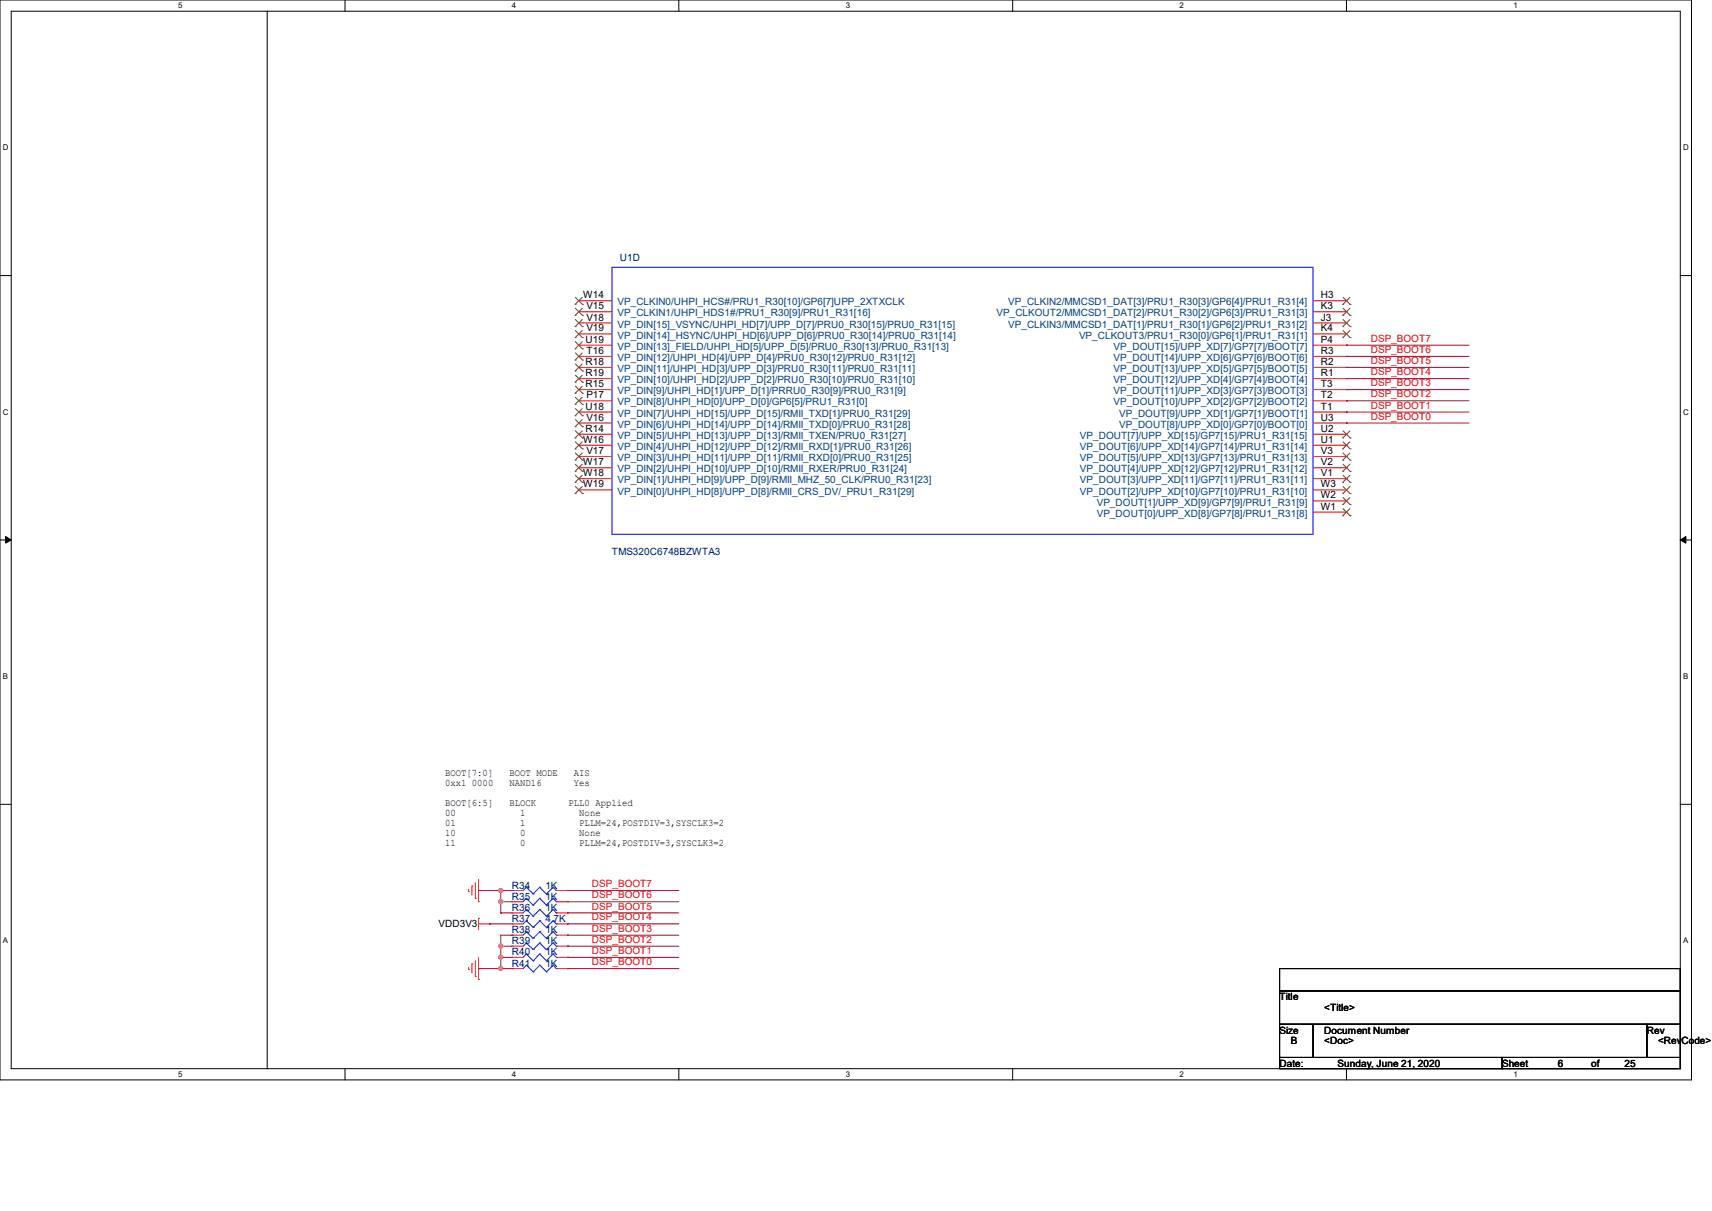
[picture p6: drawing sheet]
<svg xmlns="http://www.w3.org/2000/svg" width="297mm" height="210mm" viewBox="0 0 297 210" stroke-linecap="round" stroke-linejoin="round" font-family="sans-serif">
<defs><g id="words">
<g font-size="1.7" fill="#000080">
<text x="107.5" y="45.3">U1D</text>
<text x="106.2" y="96.2">TMS320C6748BZWTA3</text>
<text x="88.8" y="154.1">R34</text>
<text x="94.6" y="154.1">1K</text>
<text x="88.8" y="159.9">R37</text>
<text x="88.8" y="158">R36</text>
<text x="88.8" y="161.8">R38</text>
<text x="88.8" y="156">R35</text>
<text x="94.6" y="159.9">4.7K</text>
<text x="94.6" y="158">1K</text>
<text x="94.6" y="161.8">1K</text>
<text x="94.6" y="156">1K</text>
<text x="88.8" y="165.7">R40</text>
<text x="88.8" y="163.8">R39</text>
<text x="88.8" y="167.6">R41</text>
<text x="94.6" y="165.7">1K</text>
<text x="94.6" y="163.8">1K</text>
<text x="94.6" y="167.6">1K</text>
</g>
<g font-size="1.7">
<text x="101.2" y="51.7">W14</text>
<text x="101.7" y="53.6">V15</text>
<text x="229.1" y="51.7">H3</text>
<text x="229.1" y="53.6">K3</text>
<text x="101.6" y="59.4">U19</text>
<text x="101.7" y="55.6">V18</text>
<text x="101.7" y="57.5">V19</text>
<text x="229.1" y="55.6">J3</text>
<text x="229.1" y="57.5">K4</text>
<text x="229.1" y="59.4">P4</text>
<text x="101.6" y="63.3">R18</text>
<text x="101.6" y="65.2">R19</text>
<text x="101.8" y="61.4">T16</text>
<text x="229.1" y="61.4">R3</text>
<text x="229.1" y="63.3">R2</text>
<text x="229.1" y="65.2">R1</text>
<text x="101.6" y="67.1">R15</text>
<text x="101.6" y="71">U18</text>
<text x="101.7" y="69.1">P17</text>
<text x="229.1" y="67.1">T3</text>
<text x="229.1" y="69.1">T2</text>
<text x="229.1" y="71">T1</text>
<text x="101.2" y="76.8">W16</text>
<text x="101.6" y="74.9">R14</text>
<text x="101.7" y="72.9">V16</text>
<text x="229.1" y="72.9">U3</text>
<text x="229.1" y="74.9">U2</text>
<text x="229.1" y="76.8">U1</text>
<text x="101.2" y="80.7">W17</text>
<text x="101.2" y="82.6">W18</text>
<text x="101.7" y="78.7">V17</text>
<text x="229.1" y="78.7">V3</text>
<text x="229.1" y="80.7">V2</text>
<text x="229.1" y="82.6">V1</text>
<text x="101.2" y="84.5">W19</text>
<text x="229.1" y="84.5">W3</text>
<text x="229.1" y="86.4">W2</text>
<text x="229.1" y="88.4">W1</text>
<text x="77.2" y="134.6">BOOT[7:0]</text>
<text x="77.2" y="136.4">0xx1 0000</text>
<text x="88.4" y="134.6">BOOT MODE</text>
<text x="88.4" y="136.4">NAND16</text>
<text x="99.6" y="134.6">AIS</text>
<text x="99.6" y="136.4">Yes</text>
<text x="77.2" y="139.8">BOOT[6:5]</text>
<text x="77.2" y="141.6">00</text>
<text x="77.2" y="143.3">01</text>
<text x="88.4" y="139.8">BLOCK</text>
<text x="90.3" y="141.6">1</text>
<text x="90.3" y="143.3">1</text>
<text x="98.6" y="139.8">PLL0 Applied</text>
<text x="100.5" y="141.6">None</text>
<text x="100.5" y="143.3">PLLM=24,POSTDIV=3,SYSCLK3=2</text>
<text x="77.2" y="145">10</text>
<text x="77.2" y="146.8">11</text>
<text x="90.3" y="145">0</text>
<text x="90.3" y="146.8">0</text>
<text x="100.5" y="145">None</text>
<text x="100.5" y="146.8">PLLM=24,POSTDIV=3,SYSCLK3=2</text>
<text x="76.1" y="160.7">VDD3V3</text>
<text x="222" y="173.4">Title</text>
<text x="222" y="179.2">Size</text>
<text x="229.7" y="175.3">&lt;Title&gt;</text>
<text x="229.7" y="179.2">Document Number</text>
<text x="285.7" y="179.2">Rev</text>
<text x="222" y="185">Date:</text>
<text x="223.9" y="181.1">B</text>
<text x="229.7" y="181.1">&lt;Doc&gt;</text>
<text x="232.1" y="185">Sunday, June 21, 2020</text>
<text x="260.6" y="185">Sheet</text>
<text x="270.2" y="185">6</text>
<text x="276" y="185">of</text>
<text x="281.8" y="185">25</text>
<text x="287.7" y="181.1">&lt;RevCode&gt;</text>
</g>
<g font-size="1.7" fill="#004080">
<text x="107.1" y="53">VP_CLKIN0/UHPI_HCS#/PRU1_R30[10]/GP6[7]UPP_2XTXCLK</text>
<text x="174.9" y="53">VP_CLKIN2/MMCSD1_DAT[3]/PRU1_R30[3]/GP6[4]/PRU1_R31[4]</text>
<text x="107.1" y="54.9">VP_CLKIN1/UHPI_HDS1#/PRU1_R30[9]/PRU1_R31[16]</text>
<text x="107.1" y="56.8">VP_DIN[15]_VSYNC/UHPI_HD[7]/UPP_D[7]/PRU0_R30[15]/PRU0_R31[15]</text>
<text x="107.1" y="58.7">VP_DIN[14]_HSYNC/UHPI_HD[6]/UPP_D[6]/PRU0_R30[14]/PRU0_R31[14]</text>
<text x="172.9" y="54.9">VP_CLKOUT2/MMCSD1_DAT[2]/PRU1_R30[2]/GP6[3]/PRU1_R31[3]</text>
<text x="174.9" y="56.8">VP_CLKIN3/MMCSD1_DAT[1]/PRU1_R30[1]/GP6[2]/PRU1_R31[2]</text>
<text x="187.2" y="58.7">VP_CLKOUT3/PRU1_R30[0]/GP6[1]/PRU1_R31[1]</text>
<text x="107.1" y="60.7">VP_DIN[13]_FIELD/UHPI_HD[5]/UPP_D[5]/PRU0_R30[13]/PRU0_R31[13]</text>
<text x="107.1" y="62.6">VP_DIN[12]/UHPI_HD[4]/UPP_D[4]/PRU0_R30[12]/PRU0_R31[12]</text>
<text x="107.1" y="64.5">VP_DIN[11]/UHPI_HD[3]/UPP_D[3]/PRU0_R30[11]/PRU0_R31[11]</text>
<text x="193.2" y="60.7">VP_DOUT[15]/UPP_XD[7]/GP7[7]/BOOT[7]</text>
<text x="193.2" y="62.6">VP_DOUT[14]/UPP_XD[6]/GP7[6]/BOOT[6]</text>
<text x="193.2" y="64.5">VP_DOUT[13]/UPP_XD[5]/GP7[5]/BOOT[5]</text>
<text x="107.1" y="66.5">VP_DIN[10]/UHPI_HD[2]/UPP_D[2]/PRU0_R30[10]/PRU0_R31[10]</text>
<text x="107.1" y="68.4">VP_DIN[9]/UHPI_HD[1]/UPP_D[1]/PRRU0_R30[9]/PRU0_R31[9]</text>
<text x="107.1" y="70.3">VP_DIN[8]/UHPI_HD[0]/UPP_D[0]/GP6[5]/PRU1_R31[0]</text>
<text x="193.2" y="66.5">VP_DOUT[12]/UPP_XD[4]/GP7[4]/BOOT[4]</text>
<text x="193.2" y="68.4">VP_DOUT[11]/UPP_XD[3]/GP7[3]/BOOT[3]</text>
<text x="193.2" y="70.3">VP_DOUT[10]/UPP_XD[2]/GP7[2]/BOOT[2]</text>
<text x="107.1" y="72.3">VP_DIN[7]/UHPI_HD[15]/UPP_D[15]/RMII_TXD[1]/PRU0_R31[29]</text>
<text x="107.1" y="74.2">VP_DIN[6]/UHPI_HD[14]/UPP_D[14]/RMII_TXD[0]/PRU0_R31[28]</text>
<text x="107.1" y="76.1">VP_DIN[5]/UHPI_HD[13]/UPP_D[13]/RMII_TXEN/PRU0_R31[27]</text>
<text x="187.4" y="76.1">VP_DOUT[7]/UPP_XD[15]/GP7[15]/PRU1_R31[15]</text>
<text x="194.2" y="72.3">VP_DOUT[9]/UPP_XD[1]/GP7[1]/BOOT[1]</text>
<text x="194.2" y="74.2">VP_DOUT[8]/UPP_XD[0]/GP7[0]/BOOT[0]</text>
<text x="107.1" y="78">VP_DIN[4]/UHPI_HD[12]/UPP_D[12]/RMII_RXD[1]/PRU0_R31[26]</text>
<text x="107.1" y="80">VP_DIN[3]/UHPI_HD[11]/UPP_D[11]/RMII_RXD[0]/PRU0_R31[25]</text>
<text x="107.1" y="81.9">VP_DIN[2]/UHPI_HD[10]/UPP_D[10]/RMII_RXER/PRU0_R31[24]</text>
<text x="107.1" y="83.8">VP_DIN[1]/UHPI_HD[9]/UPP_D[9]/RMII_MHZ_50_CLK/PRU0_R31[23]</text>
<text x="187.4" y="78">VP_DOUT[6]/UPP_XD[14]/GP7[14]/PRU1_R31[14]</text>
<text x="187.4" y="80">VP_DOUT[5]/UPP_XD[13]/GP7[13]/PRU1_R31[13]</text>
<text x="187.4" y="81.9">VP_DOUT[4]/UPP_XD[12]/GP7[12]/PRU1_R31[12]</text>
<text x="187.4" y="83.8">VP_DOUT[3]/UPP_XD[11]/GP7[11]/PRU1_R31[11]</text>
<text x="107.1" y="85.8">VP_DIN[0]/UHPI_HD[8]/UPP_D[8]/RMII_CRS_DV/_PRU1_R31[29]</text>
<text x="187.4" y="85.8">VP_DOUT[2]/UPP_XD[10]/GP7[10]/PRU1_R31[10]</text>
<text x="190.3" y="87.7">VP_DOUT[1]/UPP_XD[9]/GP7[9]/PRU1_R31[9]</text>
<text x="190.3" y="89.6">VP_DOUT[0]/UPP_XD[8]/GP7[8]/PRU1_R31[8]</text>
</g>
<g font-size="1.7" fill="#f00">
<text x="237.8" y="59.3">DSP_BOOT7</text>
<text x="237.8" y="61.2">DSP_BOOT6</text>
<text x="237.8" y="63.1">DSP_BOOT5</text>
<text x="237.8" y="65.1">DSP_BOOT4</text>
<text x="237.8" y="67">DSP_BOOT3</text>
<text x="237.8" y="68.9">DSP_BOOT2</text>
<text x="237.8" y="70.9">DSP_BOOT1</text>
<text x="237.8" y="72.8">DSP_BOOT0</text>
<text x="102.7" y="153.8">DSP_BOOT7</text>
<text x="102.7" y="155.8">DSP_BOOT6</text>
<text x="102.7" y="157.7">DSP_BOOT5</text>
<text x="102.7" y="159.6">DSP_BOOT4</text>
<text x="102.7" y="161.6">DSP_BOOT3</text>
<text x="102.7" y="163.5">DSP_BOOT2</text>
<text x="102.7" y="165.4">DSP_BOOT1</text>
<text x="102.7" y="167.4">DSP_BOOT0</text>
</g>
<g font-size="1.4">
<text x="30.9" y="1.4">5</text>
<text x="88.8" y="1.4">4</text>
<text x="146.7" y="1.4">3</text>
<text x="204.6" y="1.4">2</text>
<text x="262.6" y="1.4">1</text>
<text x=".5" y="26.1">D</text>
<text x="292" y="26.1">D</text>
<text x=".5" y="71.9">C</text>
<text x="292" y="71.9">C</text>
<text x=".5" y="117.8">B</text>
<text x="292" y="117.8">B</text>
<text x=".5" y="163.6">A</text>
<text x="292" y="163.6">A</text>
<text x="30.9" y="186.8">5</text>
<text x="88.8" y="186.8">4</text>
<text x="146.7" y="186.8">3</text>
<text x="204.6" y="186.8">2</text>
<text x="262.6" y="186.8">1</text>
</g>
</g></defs>
<path d="M0 0h293.5v187.3h-293.5zM1.9 1.9h289.6v183.4h-289.6z" fill="none" stroke="#000" stroke-width=".17"/>
<g fill="#fff">
<path d="M30.9 .2h.8v1.5h-.8z"/>
<path d="M30.9 185.5h.8v1.6h-.8z"/>
</g>
<path d="M59.9 0v1.9M59.9 185.3v2" fill="none" stroke="#000" stroke-width=".17"/>
<g fill="#fff">
<path d="M88.8 .2h.8v1.5h-.8z"/>
<path d="M88.8 185.5h.8v1.6h-.8z"/>
</g>
<path d="M117.8 0v1.9M117.8 185.3v2" fill="none" stroke="#000" stroke-width=".17"/>
<g fill="#fff">
<path d="M146.7 .2h.8v1.5h-.8z"/>
<path d="M146.7 185.5h.8v1.6h-.8z"/>
</g>
<path d="M175.7 0v1.9M175.7 185.3v2" fill="none" stroke="#000" stroke-width=".17"/>
<g fill="#fff">
<path d="M204.6 .2h.8v1.5h-.8z"/>
<path d="M204.6 185.5h.8v1.6h-.8z"/>
</g>
<path d="M233.6 0v1.9M233.6 185.3v2" fill="none" stroke="#000" stroke-width=".17"/>
<g fill="#fff">
<path d="M262.6 .2h.7v1.5h-.7z"/>
<path d="M262.6 185.5h.7v1.6h-.7z"/>
<path d="M.5 24.8h1v1.6h-1z"/>
<path d="M292 24.8h1v1.6h-1z"/>
<path d="M.5 70.7h1v1.5h-1z"/>
<path d="M292 70.7h1v1.5h-1z"/>
</g>
<path d="M0 47.8h1.9M291.5 47.8h2" fill="none" stroke="#000" stroke-width=".17"/>
<g fill="#fff">
<path d="M.5 116.5h.9v1.6h-.9z"/>
<path d="M292 116.5h.9v1.6h-.9z"/>
</g>
<path d="M0 93.6h1.9M291.5 93.6h2" fill="none" stroke="#000" stroke-width=".17"/>
<path d="M1 93l.9 .6-.9 .6zM291.5 93.6l1-.6v1.2z" fill="#000" stroke="#000" stroke-width=".17"/>
<g fill="#fff">
<path d="M.5 162.4h.9v1.5h-.9z"/>
<path d="M292 162.4h.9v1.5h-.9z"/>
</g>
<path d="M46.4 1.9v183.4M0 139.5h1.9M291.5 139.5h2M222 168h69.5v3.8h-69.5zM222 171.8h69.5v5.8h-69.5zM222 177.6h5.8v5.8h-5.8zM227.8 177.6h57.9v5.8h-57.9zM285.7 177.6h5.8v5.8h-5.8zM46.4 185.3h.1M222 183.4h38.6v1.9h-38.6zM260.6 183.4h30.9v1.9h-30.9z" fill="none" stroke="#000" stroke-width=".17"/>
<g fill="none" stroke="#f00" stroke-width=".17">
<path d="M100.4 52.2h.1M100.4 54.1h.1M100.4 56h.1M100.4 57.9h.1M100.4 59.9h.1M100.4 52.2h5.8M100.4 54.1h5.8M100.4 56h5.8M100.4 57.9h5.8M100.4 59.9h5.8M227.8 52.2h5.8M227.8 54.1h5.8"/>
<path d="M227.8 56h5.8M227.8 57.9h5.8M227.8 59.9h5.8M233.6 52.2h.1M233.6 54.1h.1M233.6 56h.1M233.6 57.9h.1M233.6 59.9h.1M100.4 61.8h.1M100.4 63.7h.1M100.4 65.7h.1M100.4 67.6h.1"/>
<path d="M100.4 69.5h.1M100.4 71.5h.1M100.4 73.4h.1M100.4 75.3h.1M100.4 77.2h.1M100.4 79.2h.1M100.4 61.8h5.8M100.4 63.7h5.8M100.4 65.7h5.8M100.4 67.6h5.8M100.4 69.5h5.8M100.4 71.5h5.8"/>
<path d="M100.4 73.4h5.8M100.4 75.3h5.8M100.4 77.2h5.8M100.4 79.2h5.8M227.8 61.8h5.8M227.8 63.7h5.8M227.8 65.7h5.8M227.8 67.6h5.8M227.8 69.5h5.8M227.8 71.5h5.8M227.8 73.4h5.8M227.8 75.3h5.8"/>
<path d="M227.8 77.2h5.8M227.8 79.2h5.8M233.6 61.8h.1M233.6 63.7h.1M233.6 65.7h.1M233.6 67.6h.1M233.6 69.5h.1M233.6 71.5h.1M233.6 73.4h.1M233.6 75.3h.1M233.6 77.2h.1M233.6 79.2h.1"/>
<path d="M100.4 81.1h.1M100.4 83h.1M100.4 85h.1M100.4 81.1h5.8M100.4 83h5.8M100.4 85h5.8M227.8 81.1h5.8M227.8 83h5.8M227.8 85h5.8M227.8 86.9h5.8M227.8 88.8h5.8M233.6 81.1h.1"/>
<path d="M233.6 83h.1M233.6 85h.1M233.6 86.9h.1M233.6 88.8h.1M81.3 154.6h.1M81.3 154.3v.3M81.9 153.7h.1M81.9 153.7v1.5M82.5 155.8h.1M82.5 153.1v2.7M83 159.3h.1M83 156.4h.1"/>
<path d="M83 152.5v3.9M83 159.3v1.9M88.8 154.4h.1M88.8 158.3h.1M88.8 156.4h.1M88.8 154.4h2M88.8 158.3h2M88.8 156.4h2M96.5 154.4h2M96.5 158.3h2M96.5 156.4h2M98.5 154.4h.1"/>
<path d="M98.5 158.3h.1M98.5 156.4h.1M81.3 168.1h.1M81.3 167.8v.3M81.9 167.2h.1M81.9 167.2v1.5M82.5 169.3h.1M82.5 166.6v2.7M83 169.9h.1M83 166v3.9M83 160.2h2M85 160.2h.1"/>
<path d="M88.8 166h.1M88.8 160.2h.1M88.8 162.2h.1M88.8 164.1h.1M88.8 168h.1M88.8 160.2h2M88.8 166h2M88.8 162.2h2M88.8 164.1h2M88.8 168h2M96.5 160.2h2M96.5 166h2"/>
<path d="M96.5 162.2h2M96.5 164.1h2M96.5 168h2M98.5 166h.1M98.5 160.2h.1M98.5 162.2h.1M98.5 164.1h.1M98.5 168h.1"/>
</g>
<g fill="none" stroke="#00f" stroke-width=".17">
<path d="M106.2 46.4h121.6v46.3h-121.6zM91.3 159.7h.1M91.3 153.9h.1M91.3 157.7h.1M91.3 155.8h.1M91.3 159.7l-.5 .5M91.3 159.7l1.2 1.1M91.3 153.9l-.5 .5M91.3 153.9l1.2 1.1M91.3 157.7l-.5 .6M91.3 157.7l1.2 1.2M91.3 155.8l-.5 .6"/>
<path d="M91.3 155.8l1.2 1.2M92.5 155h.1M92.5 158.9h.1M92.5 157h.1M93.6 159.7h.1M93.6 153.9h.1M93.6 157.7h.1M93.6 155.8h.1M93.6 159.7l-1.1 1.1M93.6 159.7l1.2 1.1M93.6 153.9l-1.1 1.1M93.6 153.9l1.2 1.1"/>
<path d="M93.6 157.7l-1.1 1.2M93.6 157.7l1.2 1.2M93.6 155.8l-1.1 1.2M93.6 155.8l1.2 1.2M94.8 155h.1M94.8 158.9h.1M94.8 157h.1M96 159.7h.1M96 153.9h.1M96 157.7h.1M96 155.8h.1M96 159.7l-1.2 1.1"/>
<path d="M96 159.7l.5 .5M96 153.9l-1.2 1.1M96 153.9l.5 .5M96 157.7l-1.2 1.2M96 157.7l.5 .6M96 155.8l-1.2 1.2M96 155.8l.5 .6M96.5 154.4h.1M96.5 158.3h.1M96.5 156.4h.1M91.3 165.4h.1M91.3 161.6h.1"/>
<path d="M91.3 163.5h.1M91.3 167.4h.1M91.3 165.4l-.5 .6M91.3 165.4l1.2 1.2M91.3 161.6l-.5 .6M91.3 161.6l1.2 1.1M91.3 163.5l-.5 .6M91.3 163.5l1.2 1.2M91.3 167.4l-.5 .6M91.3 167.4l1.2 1.1M92.5 166.6h.1M92.5 160.8h.1"/>
<path d="M92.5 162.7h.1M92.5 164.7h.1M92.5 168.5h.1M93.6 165.4h.1M93.6 161.6h.1M93.6 163.5h.1M93.6 167.4h.1M93.6 165.4l-1.1 1.2M93.6 165.4l1.2 1.2M93.6 161.6l-1.1 1.1M93.6 161.6l1.2 1.1M93.6 163.5l-1.1 1.2"/>
<path d="M93.6 163.5l1.2 1.2M93.6 167.4l-1.1 1.1M93.6 167.4l1.2 1.1M94.8 166.6h.1M94.8 160.8h.1M94.8 162.7h.1M94.8 164.7h.1M94.8 168.5h.1M96 165.4h.1M96 161.6h.1M96 163.5h.1M96 167.4h.1"/>
<path d="M96 165.4l-1.2 1.2M96 165.4l.5 .6M96 161.6l-1.2 1.1M96 161.6l.5 .6M96 163.5l-1.2 1.2M96 163.5l.5 .6M96 167.4l-1.2 1.1M96 167.4l.5 .6M96.5 166h.1M96.5 160.2h.1M96.5 162.2h.1M96.5 164.1h.1"/>
<path d="M96.5 168h.1"/>
</g>
<g fill="none" stroke="#804000" stroke-width=".17">
<path d="M99.8 52.8h.1M99.8 54.7h.1M99.8 56.6h.1M99.8 58.5h.1M99.8 51.6l1.2 1.2M99.8 53.5l1.2 1.2M99.8 55.4l1.2 1.2M99.8 57.3l1.2 1.2M99.8 59.3l1.2 1.2M101 51.6l-1.2 1.2M101 53.5l-1.2 1.2M101 55.4l-1.2 1.2"/>
<path d="M101 57.3l-1.2 1.2M101 59.3l-1.2 1.2M101 52.8h.1M101 54.7h.1M101 56.6h.1M101 58.5h.1M233 52.8h.1M233 54.7h.1M233 56.6h.1M233 58.5h.1M233 51.6l1.2 1.2M233 53.5l1.2 1.2"/>
<path d="M233 55.4l1.2 1.2M233 57.3l1.2 1.2M234.2 51.6l-1.2 1.2M234.2 53.5l-1.2 1.2M234.2 55.4l-1.2 1.2M234.2 57.3l-1.2 1.2M234.2 52.8h.1M234.2 54.7h.1M234.2 56.6h.1M234.2 58.5h.1M99.8 60.5h.1M99.8 62.4h.1"/>
<path d="M99.8 64.3h.1M99.8 66.3h.1M99.8 68.2h.1M99.8 70.1h.1M99.8 72.1h.1M99.8 74h.1M99.8 75.9h.1M99.8 77.9h.1M99.8 79.8h.1M99.8 61.2l1.2 1.2M99.8 63.1l1.2 1.2M99.8 65.1l1.2 1.2"/>
<path d="M99.8 67l1.2 1.2M99.8 68.9l1.2 1.2M99.8 70.9l1.2 1.2M99.8 72.8l1.2 1.2M99.8 74.7l1.2 1.2M99.8 76.6l1.2 1.3M99.8 78.6l1.2 1.2M101 61.2l-1.2 1.2M101 63.1l-1.2 1.2M101 65.1l-1.2 1.2M101 67l-1.2 1.2M101 68.9l-1.2 1.2"/>
<path d="M101 70.9l-1.2 1.2M101 72.8l-1.2 1.2M101 74.7l-1.2 1.2M101 76.6l-1.2 1.3M101 78.6l-1.2 1.2M101 60.5h.1M101 62.4h.1M101 64.3h.1M101 66.3h.1M101 68.2h.1M101 70.1h.1M101 72.1h.1"/>
<path d="M101 74h.1M101 75.9h.1M101 77.9h.1M101 79.8h.1M233 75.9h.1M233 77.9h.1M233 79.8h.1M233 74.7l1.2 1.2M233 76.6l1.2 1.3M233 78.6l1.2 1.2M234.2 74.7l-1.2 1.2M234.2 76.6l-1.2 1.3"/>
<path d="M234.2 78.6l-1.2 1.2M234.2 75.9h.1M234.2 77.9h.1M234.2 79.8h.1M99.8 81.7h.1M99.8 83.7h.1M99.8 85.6h.1M99.8 80.5l1.2 1.2M99.8 82.4l1.2 1.3M99.8 84.4l1.2 1.2M101 80.5l-1.2 1.2M101 82.4l-1.2 1.3"/>
<path d="M101 84.4l-1.2 1.2M101 81.7h.1M101 83.7h.1M101 85.6h.1M233 81.7h.1M233 83.7h.1M233 85.6h.1M233 87.5h.1M233 89.5h.1M233 80.5l1.2 1.2M233 82.4l1.2 1.3M233 84.4l1.2 1.2"/>
<path d="M233 86.3l1.2 1.2M233 88.2l1.2 1.3M234.2 80.5l-1.2 1.2M234.2 82.4l-1.2 1.3M234.2 84.4l-1.2 1.2M234.2 86.3l-1.2 1.2M234.2 88.2l-1.2 1.3M234.2 81.7h.1M234.2 83.7h.1M234.2 85.6h.1M234.2 87.5h.1M234.2 89.5h.1"/>
</g>
<g fill="none" stroke="#800040" stroke-width=".17">
<path d="M233.6 59.9h.1M233.6 59.9h21.2M233.6 61.8h.1M233.6 63.7h.1M233.6 65.7h.1M233.6 67.6h.1M233.6 69.5h.1M233.6 71.5h.1M233.6 73.4h.1M233.6 61.8h21.2M233.6 63.7h21.2M233.6 65.7h21.2"/>
<path d="M233.6 67.6h21.2M233.6 69.5h21.2M233.6 71.5h21.2M233.6 73.4h21.2M83 154.4h5.8M86.9 154.4h.1M86.9 158.3h.1M86.9 156.4h.1M86.9 156.4h1.9M86.9 158.3h1.9M86.9 154.4v3.9M88.8 154.4h.1"/>
<path d="M98.5 154.4h.1M98.5 156.4h.1M98.5 158.3h.1M98.5 154.4h19.3M98.5 156.4h19.3M98.5 158.3h19.3M83 168h.1M83 168h5.8M85 160.2h.1M85 160.2h3.8M86.9 164.1h.1M86.9 166h.1"/>
<path d="M86.9 168h.1M86.9 164.1h1.9M86.9 166h1.9M88.8 162.2h.1M88.8 168h.1M88.8 162.2h-1.9v5.8M98.5 160.2h.1M98.5 162.2h.1M98.5 164.1h.1M98.5 166h.1M98.5 168h.1M98.5 160.2h19.3"/>
<path d="M98.5 162.2h19.3M98.5 164.1h19.3M98.5 166h19.3M98.5 168h19.3"/>
</g>
<g fill="#f0f" stroke="#f0f" stroke-width=".17">
<circle cx="86.9" cy="167.9" r=".37"/>
<circle cx="86.9" cy="164.1" r=".37"/>
<circle cx="86.9" cy="166" r=".37"/>
<circle cx="86.9" cy="154.4" r=".37"/>
<circle cx="86.9" cy="156.4" r=".37"/>
</g>
<use href="#words"/>
</svg>
